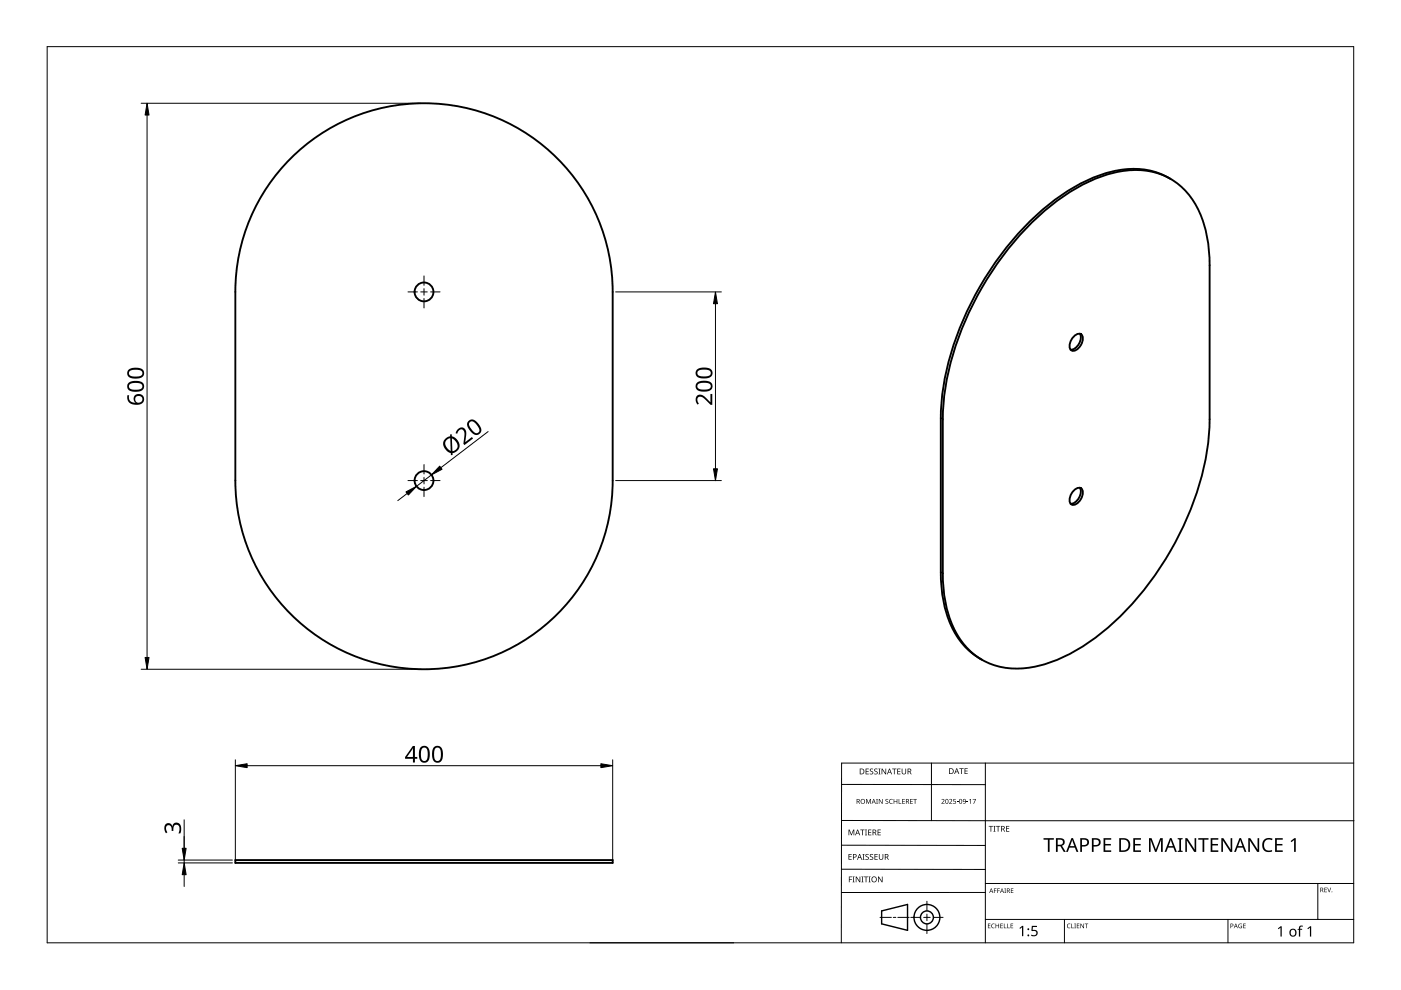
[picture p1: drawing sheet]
<svg xmlns="http://www.w3.org/2000/svg" width="297mm" height="210mm" viewBox="0 0 297 210" stroke-linecap="round" stroke-linejoin="round" font-family="sans-serif">
<g fill="none" stroke="#000" stroke-width=".4">
<path d="M61.6 33.6a40 40 0 0 1 43.6-8.7 40 40 0 0 1 24.7 37v40a40 40 0 0 1-40 40 40 40 0 0 1-40-40v-40a39.9 39.9 0 0 1 11.7-28.3zM248.2 37.9a16.2 16.2 0 0 0-13.9-1.1 43 43 0 0 0-18.5 12.8 63.9 63.9 0 0 0-16.2 35.9l-.1 3.2v32.6a23.8 23.8 0 0 0 4.5 15.2 14 14 0 0 0 4.2 3.4M218 48a39.2 39.2 0 0 1 18.6-11.5 14.8 14.8 0 0 1 15.3 4.6 23.1 23.1 0 0 1 4.6 15.1v32.7a59.7 59.7 0 0 1-11.4 32.7 52.5 52.5 0 0 1-19.8 17.8 20.4 20.4 0 0 1-14.1 1.8 15.5 15.5 0 0 1-10.3-11.7 30.1 30.1 0 0 1-1-7.9v-32.7a59.7 59.7 0 0 1 11.3-32.7 63.4 63.4 0 0 1 6.8-8.2zM227.5 71.5a1.23 1.23 0 0 1 1.9-.4 2.68 2.68 0 0 1-1.9 3.3 .94 .94 0 0 1-.7-1.3l.4-1.1zM228.9 70.8a2.55 2.55 0 0 1-1.9 3.3M227.5 104.1a1.23 1.23 0 0 1 1.9-.3 2.68 2.68 0 0 1-1.9 3.3 .94 .94 0 0 1-.7-1.3l.4-1.1zM228.9 103.4a2.55 2.55 0 0 1-1.9 3.4M49.9 182.4h80v.6h-80z"/>
<circle cx="89.9" cy="61.9" r="2"/>
<circle cx="89.9" cy="101.9" r="2"/>
</g>
<path d="M199.5 88.7l.4 .2M199.5 121.3l.4 .3" fill="none" stroke="#000" stroke-width=".21"/>
<path d="M10 9.9h277v190h-277z" fill="none" stroke="#000" stroke-width=".21"/>
<g fill="none" stroke="#000" stroke-width=".21">
<path d="M178.4 179.2l30.5 .1M178.4 166.3l30.5 .1M178.5 174h108.6M197.5 161.8v12.2M208.9 161.8v38.1M287 161.8h-108.6v38.1M125.1 199.9h30.5M178.4 184.3h30.5M186.6 194.5h2.4M189.4 194.5h.5M190.4 194.5h2.4M193.1 194.5h2.1"/>
<path d="M195.8 194.5h1.4M196.5 191.1v2M196.5 193.8v1.4M196.5 195.9v2M197.9 194.5h2.1M208.9 189.2h-30.5M208.9 187.3h78.1M208.9 194.9h78.1M225.7 194.9v5M260.4 194.9v5M279.4 187.3v7.6"/>
</g>
<g fill="none" stroke="#000" stroke-width=".3">
<path d="M186.9 193.1l5.5-1.3v5.5l-5.5-1.4z"/>
<circle cx="196.5" cy="194.5" r="1.37"/>
<circle cx="196.5" cy="194.5" r="2.74"/>
</g>
<g fill="#000">
<path d="M179.9 175.9h.2l.4 1 .4-1h.2v1.2h-.1v-1.1l-.4 1.1h-.2l-.4-1.1 .1 1.1h-.2zM182.4 175.9h.9v.1h-.4v1.1h-.1v-1.1h-.4zM183.4 175.9h.4l-.1 .1v1l.1 .1h-.4l.1-.1v-1zM183.6 169.4h.2l.3 .8 .4-.8h.2v1h-.2v-.9l-.4 .9-.4-.9 .1 .9h-.2zM183.5 163h.7v.1h-.5v.4h.5v.1h-.5v.4h.5v.2h-.7zM184.1 175.9h.6v.1h-.5v.4h.5v.1h-.5v.5h.5v.1h-.6zM184.5 163.1l.4-.2 .2 .1v.1a.25 .25 0 0 0-.4-.1 .25 .25 0 0 0 0 .4 .4 .4 0 0 1 .5 .3 .4 .4 0 0 1-.3 .5 .4 .4 0 0 1-.5-.2h.1a.27 .27 0 0 0 .4 .1 .27 .27 0 0 0-.1-.4l-.3-.3zM185.4 163.1l.4-.2 .3 .1-.1 .1a.25 .25 0 0 0-.4-.1 .25 .25 0 0 0 0 .4 .4 .4 0 0 1 .5 .3 .4 .4 0 0 1-.3 .5 .4 .4 0 0 1-.5-.2h.1a.27 .27 0 0 0 .4 .1 .27 .27 0 0 0 0-.4l-.4-.3zM185.8 169.4h.3l-.1 .1v.8l.1 .1h-.3l.1-.1zM186.2 163h.5l-.2 .1v1l.2 .1h-.5l.2-.1v-1zM186.1 175.9h.6v.1h-.5v.4h.5v.1h-.5v.5h.5v.1h-.6zM186.3 169.4h.2l.5 .8v-.8h.1v1h-.1l-.6-.8v.8h-.1z"/>
<path d="M186.9 163h.2l.6 1v-1h.2v1.2h-.2l-.6-1v1h-.2zM187.8 169.5l.3-.1h.2v.2a.25 .25 0 0 0-.3-.1 .25 .25 0 0 0-.1 .3 .25 .25 0 0 0 .3 .1 .32 .32 0 0 1 0 .5 .32 .32 0 0 1-.5-.1 .25 .25 0 0 0 .4 .1 .25 .25 0 0 0 0-.4l-.3-.2zM188.6 169.5l.4-.1h.3l-.1 .2a.41 .41 0 0 0-.6 .3 .41 .41 0 0 0 .6 .4 .48 .48 0 0 1-.6-.1 .48 .48 0 0 1 0-.7zM189.1 163h1v.1h-.4v1.1h-.2v-1.1h-.4zM189.5 169.4h.1v.4h.5v-.4h.1v1h-.1v-.5h-.5v.5h-.1zM190.5 169.4h.2v.9h.4v.1h-.6zM190.2 163h.7v.1h-.5v.4h.5v.1h-.5v.4h.5v.2h-.7zM191.3 169.4h.5v.1h-.4v.3h.4v.1h-.4v.4h.4v.1h-.5zM191.2 163h.1v.8a.32 .32 0 0 0 .3 .3 .32 .32 0 0 0 .4-.4v-.7h.1v.7a.47 .47 0 0 1-.5 .5 .47 .47 0 0 1-.4-.5zM193 169.4h.5v.1h-.4v.3h.4v.1h-.4v.4h.4v.1h-.5zM193.6 169.4h.8v.1h-.3v.9h-.2v-.9h-.3zM199.6 169.5a.37 .37 0 0 1 .6 0 .37 .37 0 0 1-.2 .6l-.2 .2h.5v.1h-.7l.3-.4a.27 .27 0 0 0 .2-.3 .27 .27 0 0 0-.4-.1z"/>
<path d="M201.2 169.5a.37 .37 0 0 1 .6 0 .37 .37 0 0 1-.2 .6l-.2 .2h.5v.1h-.7l.3-.4a.27 .27 0 0 0 .3-.3 .27 .27 0 0 0-.5-.1zM202.1 169.4h.5v.1h-.4v.3a.34 .34 0 0 1 .5 .2 .34 .34 0 0 1-.2 .4 .34 .34 0 0 1-.4-.1 .29 .29 0 0 0 .4 0 .29 .29 0 0 0 0-.4 .29 .29 0 0 0-.4 0zM202.9 170l.3 .1zM203.4 162.9h.9v.1h-.4v1.1h-.1v-1.1h-.4zM204.9 170l.4 .1zM204.5 162.9h.7v.1h-.5v.4h.4v.1h-.4v.5h.5v.1h-.7zM205.5 169.6l.4-.2v1h-.2v-.9zM206.2 169.4h.7l-.4 1h-.1l.4-.9h-.6zM209.6 175.1h.9v.2h-.3v1h-.2v-1h-.4zM210.6 175.1h.5l-.2 .1v1l.2 .1h-.5l.2-.1v-1zM211.2 175.1h.9v.2h-.4v1h-.2v-1h-.3zM213.3 175.1h.7v.2h-.5v.3h.5v.2h-.5v.4h.5v.1h-.7z"/>
<path d="M268 178.1a1.63 1.63 0 0 1 1.8-.3l-.1 .3a1.14 1.14 0 0 0-1.4 .2 1.14 1.14 0 0 0-.2 1.4 1.11 1.11 0 0 0 1.6 .5v.3a1.52 1.52 0 0 1-1.9-.5 1.52 1.52 0 0 1 .2-1.9zM180 185.8h.7v.2h-.6v.4h.5v.1h-.5v.6h-.1zM179.9 181.1h.7v.1h-.5v.4h.4v.1h-.4v.5h.5v.1h-.7zM180.8 185.8h.4l-.1 .2v.9l.1 .2h-.4l.1-.2v-.9zM181.4 185.8h.2l.7 1.1v-1.1h.1v1.3h-.2l-.6-1v1h-.2zM182.6 185.8h.5l-.2 .2v.9l.2 .2h-.5l.2-.2v-.9zM182.9 181.1h.4l-.1 .1v1l.1 .1h-.4l.1-.1v-1zM183.2 185.8h.9v.2h-.4v1.1h-.2v-1.1h-.3zM183.5 181.2l.5-.1h.2v.2a.25 .25 0 0 0-.4-.1 .25 .25 0 0 0 0 .4 .4 .4 0 0 1 .4 .3 .4 .4 0 0 1-.2 .4 .4 .4 0 0 1-.5-.2 .27 .27 0 0 0 .5 .1 .27 .27 0 0 0-.1-.4l-.4-.3zM184.2 185.8h.4l-.1 .2v.9l.1 .2h-.4l.1-.2v-.9zM184.5 181.2l.4-.1h.2v.2a.25 .25 0 0 0-.4-.1 .25 .25 0 0 0 0 .4 .4 .4 0 0 1 .5 .3 .4 .4 0 0 1-.3 .4 .4 .4 0 0 1-.5-.2h.1a.27 .27 0 0 0 .4 .1 .27 .27 0 0 0-.1-.4l-.3-.3zM185.4 181.1h.7v.1h-.5v.4h.5v.1h-.5v.5h.5v.1h-.7z"/>
<path d="M186.2 185.8h.1l.7 1.1v-1.1h.1v1.3h-.2l-.6-1v1h-.1zM186.3 181.1h.2v.8a.32 .32 0 0 0 .3 .3 .32 .32 0 0 0 .3-.3v-.8h.2v.8a.47 .47 0 0 1-.5 .4 .47 .47 0 0 1-.5-.4zM209.5 195.8h.5l-.4 .1v.3h.4l-.4 .1v.4l.4 .1h-.5zM210.3 196l.3-.2 .3 .1v.1a.39 .39 0 0 0-.6 .3 .39 .39 0 0 0 .6 .4 .46 .46 0 0 1-.7-.1 .46 .46 0 0 1 .1-.6zM210.7 188.4h.6l-.4 .1v.3h.4l-.4 .1v.4h-.2zM211.4 188.4h.6l-.4 .1v.3h.4l-.4 .1v.4h-.2zM211.1 195.8h.1v.4h.5v-.4h.1v1h-.1v-.5h-.5v.5h-.1zM212.1 195.8h.5l-.4 .1v.3h.4l-.4 .1v.4l.4 .1h-.5zM212.8 195.8h.2v.9l.4 .1h-.6zM212.9 188.4h.4l-.1 .1 .1 .8h-.4l.2-.1zM213.6 195.8h.1v.9l.4 .1h-.5zM214.3 195.8h.5l-.4 .1v.3h.4l-.4 .1v.4l.4 .1h-.5z"/>
<path d="M214.3 188.4h.6l-.5 .1v.3h.4l-.4 .1v.3l.5 .1h-.6zM216.1 196.8l.6-.5h.3v2.2h-.3v-1.9l-.4 .3zM218.8 196.3h1.1v.2h-.9l-.1 .7a.75 .75 0 0 1 1.1 .7 .75 .75 0 0 1-1.1 .6l-.3-.1v-.3l.3 .2a.51 .51 0 0 0 .8-.4 .51 .51 0 0 0-.7-.5l-.3-.1zM221.3 177.7h2.1v.3h-.9v2.6h-.3v-2.6h-.9zM226.3 196l.4-.2 .3 .1-.1 .1a.39 .39 0 0 0-.6 .3 .39 .39 0 0 0 .6 .4 .46 .46 0 0 1-.6-.1 .46 .46 0 0 1 0-.6zM227.1 195.8h.2v.9l.4 .1h-.6zM227.8 195.8h.3l-.1 .1 .1 .9h-.3l.1-.1zM228.3 195.8h.5l-.4 .1v.3h.4l-.4 .1v.4l.4 .1h-.5zM229.1 195.8h.1l.5 .8v-.8h.1v1h-.1l-.5-.8v.8h-.1zM230 195.8h.7l-.3 .1v.9h-.1v-.9zM234 177.7h1.6v.3h-1.3v.9h1.2v.4h-1.2v1h1.3v.3h-1.6zM240.3 177.7h1.6v.3h-1.3v.9h1.2v.4h-1.2v1h1.3v.3h-1.6z"/>
<path d="M243.6 177.7h.6l.9 2.4 .9-2.4h.5v2.9h-.3v-2.5l-1 2.5h-.3l-1-2.5v2.5h-.3zM249.7 177.7h1v.2l-.3 .1v2.3l.3 .1v.2h-1v-.2l.3-.1v-2.3l-.3-.1zM251.3 177.7h.4l1.6 2.4v-2.4h.3v2.9h-.4l-1.6-2.4v2.4h-.3zM254.1 177.7h2.1v.3h-.9v2.6h-.3v-2.6h-.9zM256.7 177.7h1.6v.3h-1.3v.9h1.2v.4h-1.2v1h1.3v.3h-1.6zM258.9 177.7h.5l1.5 2.4v-2.4h.4v2.9h-.5l-1.5-2.4v2.4h-.4zM262.7 196l.6-.1-.1 .1a.4 .4 0 0 0-.5 .3 .4 .4 0 0 0 .5 .4v-.3l-.2-.1h.3v.5a.53 .53 0 0 1-.7-.1 .53 .53 0 0 1 .1-.7zM263.6 195.8h.5l-.4 .1v.3h.4l-.4 .1v.4l.4 .1h-.5zM264.7 177.7h.4l1.5 2.4v-2.4h.4v2.9h-.5l-1.5-2.4v2.4h-.3zM270.9 196.8l.6-.4h.2v2.2h-.2v-1.9l-.4 .3zM270.3 177.7h1.7v.3h-1.3v.9h1.2v.4h-1.2v1h1.3v.3h-1.7zM273.6 178.3l.8-.6h.3v2.9h-.3v-2.5l-.6 .5z"/>
<path d="M275.5 196.4l.7-.1v.2h-.4l-.1 .2v.2h.4v.2h-.4v1.5h-.3v-1.5h-.3l.3-.2zM277.2 196.8l.6-.4h.2v2.2h-.3v-1.9l-.4 .3zM280.8 188.2h.5l-.4 .1v.3h.4l-.4 .1v.4l.4 .1h-.5zM281.4 188.2h.1l.3 .8 .3-.8h.1l-.3 1h-.1z"/>
<path d="M181.6 169.4h.3a.29 .29 0 0 1 .4 .2 .29 .29 0 0 1-.2 .4l.3 .4h-.2l-.2-.4h-.2v.4h-.2zM181.8 169.5v.4h.1a.2 .2 0 0 0 .2-.2 .2 .2 0 0 0-.2-.2z"/>
<path d="M181.8 175.9h.1l.5 1.2h-.2l-.1-.4h-.5l-.2 .4h-.1zM181.8 176l-.2 .6h.4z"/>
<path d="M182.3 163h.4a.61 .61 0 0 1 .6 .6 .61 .61 0 0 1-.7 .6h-.3zM182.4 163.1v.9h.2a.48 .48 0 0 0 .5-.4 .48 .48 0 0 0-.5-.5z"/>
<path d="M182.4 169.9a.51 .51 0 0 1 1 0 .51 .51 0 0 1-1 0zM182.6 169.9a.4 .4 0 0 0 .8 0 .4 .4 0 0 0-.8 0z"/>
<path d="M185 175.9h.3a.35 .35 0 0 1 .5 .2 .35 .35 0 0 1-.3 .5l.4 .5h-.2l-.3-.5h-.2v.5h-.2zM185.2 176v.5h.1a.23 .23 0 0 0 .3-.3 .23 .23 0 0 0-.3-.2z"/>
<path d="M185.2 169.4l.5 1-.3-.3h-.4l-.2 .3zM185.2 169.5l-.1 .5h.3z"/>
<path d="M188.5 163h.2l.4 1.2h-.1l-.2-.4h-.5l-.1 .4h-.2zM188.6 163.1l-.2 .6h.4z"/>
<path d="M192.1 169.4h.3a.29 .29 0 0 1 .3 .2 .29 .29 0 0 1-.2 .4l.3 .4h-.1l-.3-.4h-.2v.4h-.1zM192.2 169.5v.4h.2a.2 .2 0 0 0 .2-.2 .2 .2 0 0 0-.3-.2z"/>
<path d="M192.4 163h.4a.35 .35 0 0 1 .4 .2 .35 .35 0 0 1-.2 .4l.3 .6h-.2l-.3-.5h-.2v.5h-.2zM192.6 163.1v.4h.2a.23 .23 0 0 0 .3-.2 .23 .23 0 0 0-.3-.2z"/>
<path d="M200.5 169.5l.4-.1 .2 .2v.5l-.2 .3h-.3l-.2-.2zM200.6 169.6v.1a.37 .37 0 0 0-.1 .4 .37 .37 0 0 0 .4 .2 .4 .4 0 0 0 .1-.5 .4 .4 0 0 0-.4-.2z"/>
<path d="M201.2 162.9h.4a.61 .61 0 0 1 .6 .6 .61 .61 0 0 1-.6 .6h-.4zM201.4 163v1h.1a.48 .48 0 0 0 .5-.5 .48 .48 0 0 0-.4-.5z"/>
<path d="M202.8 162.9h.1l.5 1.2h-.2l-.1-.4h-.5l-.1 .4h-.2zM202.8 163l-.1 .6h.3z"/>
<path d="M203.5 169.5l.3-.1 .2 .2v.5l-.2 .3h-.3l-.1-.2zM203.5 169.6v.1a.37 .37 0 0 0-.1 .4 .37 .37 0 0 0 .4 .2 .4 .4 0 0 0 .1-.5 .4 .4 0 0 0-.4-.2z"/>
<path d="M204.2 169.5a.49 .49 0 0 1 .6 .4 .49 .49 0 0 1-.4 .5l-.2-.1h.4l.1-.4a.32 .32 0 0 1-.5 .1 .32 .32 0 0 1 0-.5zM204.3 169.7a.22 .22 0 0 0 .4 0 .22 .22 0 0 0-.4 0z"/>
<path d="M212.3 175.1h.3a.35 .35 0 0 1 .4 .3 .35 .35 0 0 1-.2 .4l.3 .5h-.2l-.3-.5h-.2v.5h-.1zM212.4 175.2v.5h.2a.23 .23 0 0 0 .3-.2 .23 .23 0 0 0-.3-.3z"/>
<path d="M223.9 177.7h.8a.84 .84 0 0 1 1 .6 .84 .84 0 0 1-.5 1l.8 1.3h-.5l-.7-1.2h-.6v1.2h-.3zM224.2 178v1.1h.5a.56 .56 0 0 0 .7-.5 .56 .56 0 0 0-.7-.6z"/>
<path d="M229 177.7h.8a.92 .92 0 0 1 1.1 .9 .92 .92 0 0 1-1.2 .9h-.3v1.1h-.4zM229.4 178v1.2a.73 .73 0 0 0 .8-.1 .73 .73 0 0 0 .3-.8l-.4-.2z"/>
<path d="M231.5 177.7h.8a.92 .92 0 0 1 1.1 .9 .92 .92 0 0 1-1.2 .9h-.3v1.1h-.4zM231.9 178v1.2a.73 .73 0 0 0 .8-.1 .73 .73 0 0 0 .2-.8l-.3-.2z"/>
<path d="M237.3 177.7h.9a1.46 1.46 0 0 1 1.4 1.5 1.46 1.46 0 0 1-1.5 1.4h-.8zM237.7 178v2.3h.4a1.14 1.14 0 0 0 1.1-1.1 1.14 1.14 0 0 0-1.1-1.2z"/>
<path d="M180.8 181.1h.4a.41 .41 0 0 1 .4 .5 .41 .41 0 0 1-.6 .2v.5h-.2zM181 181.2v.5a.29 .29 0 0 0 .5-.3 .29 .29 0 0 0-.5-.2z"/>
<path d="M182.2 181.1h.1l.5 1.2h-.2l-.1-.4h-.5l-.1 .4h-.2zM182.3 181.2l-.2 .6h.3z"/>
<path d="M184.7 186.5a.61 .61 0 0 1 1.2 0 .61 .61 0 0 1-1.2 0zM184.9 186.5a.45 .45 0 0 0 .9 0 .45 .45 0 0 0-.9 0z"/>
<path d="M187.6 181.1h.3a.35 .35 0 0 1 .5 .2 .35 .35 0 0 1-.3 .4l.4 .6h-.2l-.3-.5h-.3v.5h-.1zM187.7 181.2v.5h.2a.23 .23 0 0 0 .3-.3 .23 .23 0 0 0-.3-.2z"/>
<path d="M210.1 188.4l.5 .9-.2-.3h-.4l-.3 .3zM210.2 188.5l-.2 .4h.3z"/>
<path d="M212.4 188.4l.5 .9-.3-.3h-.3l-.3 .3zM212.4 188.5l-.1 .4h.3z"/>
<path d="M213.5 188.4h.2a.28 .28 0 0 1 .4 .2 .28 .28 0 0 1-.2 .3l.3 .4-.4-.4h-.2v.4h-.1zM213.6 188.5v.3h.1a.19 .19 0 0 0 .3-.2 .19 .19 0 0 0-.3-.1z"/>
<path d="M227.2 177.7h.3l1.1 2.9h-.4l-.3-.9h-1.2l-.3 .9h-.4zM227.3 178.1l-.4 1.3h.9z"/>
<path d="M248.1 177.7h.3l1.1 2.9h-.4l-.3-.9h-1.2l-.3 .9h-.4zM248.2 178.1l-.4 1.3h.9z"/>
<path d="M260.9 195.8h.2a.32 .32 0 0 1 .4 .4 .32 .32 0 0 1-.5 .2v.4h-.1zM261 195.9v.4a.24 .24 0 0 0 .4-.2 .24 .24 0 0 0-.4-.2z"/>
<path d="M262 195.8l.4 1-.2-.3h-.4l-.2 .3zM262 196l-.1 .4h.3z"/>
<path d="M262.8 177.7h.3l1.2 2.9h-.4l-.4-.9h-1.1l-.4 .9h-.3zM263 178.1l-.5 1.3h.9z"/>
<path d="M273.6 197.1a.82 .82 0 0 1 1.2 .1 .82 .82 0 0 1-.2 1.2 .82 .82 0 0 1-1.2-.4zM273.8 197.2a.6 .6 0 0 0-.1 .8 .6 .6 0 0 0 .8 .2l.1-.3a.53 .53 0 0 0-.1-.6 .53 .53 0 0 0-.7-.1z"/>
<path d="M279.9 188.2h.3a.28 .28 0 0 1 .3 .2 .28 .28 0 0 1-.1 .3l.2 .5-.3-.4h-.2v.4h-.2zM280.1 188.3v.4h.1a.19 .19 0 0 0 .2-.2 .19 .19 0 0 0-.2-.2z"/>
<circle cx="218" cy="198.3" r=".2"/>
<circle cx="218" cy="197" r=".2"/>
<circle cx="282.4" cy="189.1" r=".09"/>
</g>
<path d="M89.9 58.5v2M86.5 61.9h2M89.2 61.9h1.4M89.9 61.2v1.4M89.9 63.3v2M91.3 61.9h2M89.9 98.5v2M86.5 101.9h2M89.2 101.9h1.4M89.9 101.2v1.4M89.9 103.3v2M91.3 101.9h2" fill="none" stroke="#000" stroke-width=".21"/>
<g fill="none" stroke="#000" stroke-width=".21">
<path d="M29.9 21.9h59.4M31.2 24.4v115M130.5 61.9h22.4M151.7 64.4v35M103.5 91.5l-10 7.7M86.3 104.6l-2 1.5M91.5 100.7l-3.2 2.4M130.5 101.9h22.4M29.9 141.9h59.4M39 173.8v9.2M49.9 161.1v21.2M52.4 162.3h75"/>
<path d="M129.9 161.1v21.2M37.8 183h11.5M37.8 182.4h11.5M39 185.5v2.5"/>
</g>
<path d="M31.2 21.9l.4 2.5h-.8zM151.7 61.9l.4 2.5h-.8zM93.2 98.8l.5 .7-2.2 1.2zM151.3 99.4h.8l-.4 2.5zM86.1 104.3l2.2-1.2-1.7 1.9zM30.8 139.4h.8l-.4 2.5zM38.6 179.9h.9l-.5 2.5zM49.9 162.3l2.5-.4v.9zM127.4 161.9l2.5 .4-2.5 .5zM39 183l.5 2.5h-.9z" fill="#000" stroke="#000" stroke-width=".21"/>
<g fill="#000">
<path d="M97 91.1a1.06 1.06 0 0 1 1.3-.4 1.06 1.06 0 0 1 .6 1.3l-.2 1.7 1.4-1 .2 .3-1.8 1.4-.3-.3 .2-1.6a.98 .98 0 0 0-.8-1.4l-.3 .2-.3 .7-.4-.1zM147.7 84a1.5 1.5 0 0 1 2.2 .6l.7 .7v-1.8h.4v2.3h-.3l-1.2-1.1a.98 .98 0 0 0-1.6-.2v.4l.3 .7-.3 .2a1.46 1.46 0 0 1-.2-1.8zM35.1 174.8a.85 .85 0 0 1 .9-.3 .85 .85 0 0 1 .6 .7 .93 .93 0 0 1 1-.8 .93 .93 0 0 1 .8 1l-.2 1.3h-.4a1.24 1.24 0 0 0-.3-1.8 .71 .71 0 0 0-.7 .9v.4h-.4a.81 .81 0 0 0-.1-.9 .81 .81 0 0 0-.8-.3 1.02 1.02 0 0 0 0 1.5l-.3 .2a1.65 1.65 0 0 1-.1-1.9z"/>
<path d="M27.2 78.4a2.6 2.6 0 0 1 3.2 .2 1.22 1.22 0 0 1-.2 1.3 1.22 1.22 0 0 1-1.2 .4 1.53 1.53 0 0 1-2-1zM27.5 78.7a.75 .75 0 0 0 0 .9 .75 .75 0 0 0 .9 .2h1a.69 .69 0 0 0 .8-.7 .69 .69 0 0 0-.8-.7h-1.3z"/>
<path d="M147.7 78.4a2.6 2.6 0 0 1 3.3 .2 1.22 1.22 0 0 1-.2 1.3 1.22 1.22 0 0 1-1.3 .3 1.53 1.53 0 0 1-2-1zM148 78.6a.75 .75 0 0 0 0 1 .75 .75 0 0 0 .9 .2h1a.69 .69 0 0 0 .8-.7 .69 .69 0 0 0-.8-.7h-1.3z"/>
<path d="M27.2 81.2a2.6 2.6 0 0 1 3.2 .2 1.22 1.22 0 0 1-.2 1.3 1.22 1.22 0 0 1-1.2 .4 1.53 1.53 0 0 1-2-1zM27.5 81.5a.75 .75 0 0 0 0 .9 .75 .75 0 0 0 .9 .2h1a.69 .69 0 0 0 .8-.7 .69 .69 0 0 0-.8-.7h-1.3z"/>
<path d="M27 83.8h.4a1.18 1.18 0 0 0 1.3 1.6 1.08 1.08 0 0 1-.1-1.6 1.08 1.08 0 0 1 1.6 0 1.22 1.22 0 0 1 .2 1.5 1.22 1.22 0 0 1-1.4 .5 1.63 1.63 0 0 1-2-2zM28.7 84.7a.76 .76 0 0 0 1.5 0 .76 .76 0 0 0-1.5 0z"/>
<path d="M94.3 93.1l.5-.4 .6-.2v-.4h.4v.4a1.81 1.81 0 0 1 1.6 1.6 1.81 1.81 0 0 1-1.3 1.9l-.2 .1 .1 .4h-.4v-.4a1.93 1.93 0 0 1-1.3-3zM95.8 93l.1 2.7a1.23 1.23 0 0 0 1.1-1 1.23 1.23 0 0 0-.6-1.3zM94.7 93.3a1.34 1.34 0 0 0 .5 2.1l.4 .2-.1-2.7z"/>
<path d="M99.3 89.3a1.35 1.35 0 0 1 2.2 .6 1.36 1.36 0 0 1 0 2.2 1.57 1.57 0 0 1-2-1l-.5-1.1zM99.5 89.6a1.92 1.92 0 0 0 .9 1.9 .69 .69 0 0 0 1 .2 .69 .69 0 0 0 .1-1 1.91 1.91 0 0 0-1.7-1.3z"/>
<path d="M147.7 81.2a2.59 2.59 0 0 1 3.3 .2 1.22 1.22 0 0 1-.2 1.3 1.22 1.22 0 0 1-1.3 .3 1.53 1.53 0 0 1-2-1zM148 81.4a.75 .75 0 0 0 0 1 .75 .75 0 0 0 .9 .2h1a.69 .69 0 0 0 .8-.7 .69 .69 0 0 0-.8-.7h-1.3z"/>
<path d="M89.3 158.4a1.16 1.16 0 0 1 1.3-.1 1.16 1.16 0 0 1 .5 1.2 1.69 1.69 0 0 1-1 2.2 1.27 1.27 0 0 1-1.3-1.6l.1-1.1zM89.5 158.7a2.16 2.16 0 0 0 .3 2.6 .82 .82 0 0 0 .9-1 1.35 1.35 0 0 0-.7-1.8z"/>
<path d="M92 158.4a1.16 1.16 0 0 1 1.4-.1 1.16 1.16 0 0 1 .5 1.2 1.69 1.69 0 0 1-1 2.2 1.27 1.27 0 0 1-1.3-1.6l.1-1.1zM92.3 158.7a2.16 2.16 0 0 0 .3 2.6 .82 .82 0 0 0 .9-1 1.35 1.35 0 0 0-.7-1.8z"/>
<path d="M87.5 158.2h.5v2.3h.5v.4h-.5v.8h-.5v-.8h-1.6v-.4zM87.6 158.6l-1.3 1.9h1.2z"/>
</g>
</svg>
